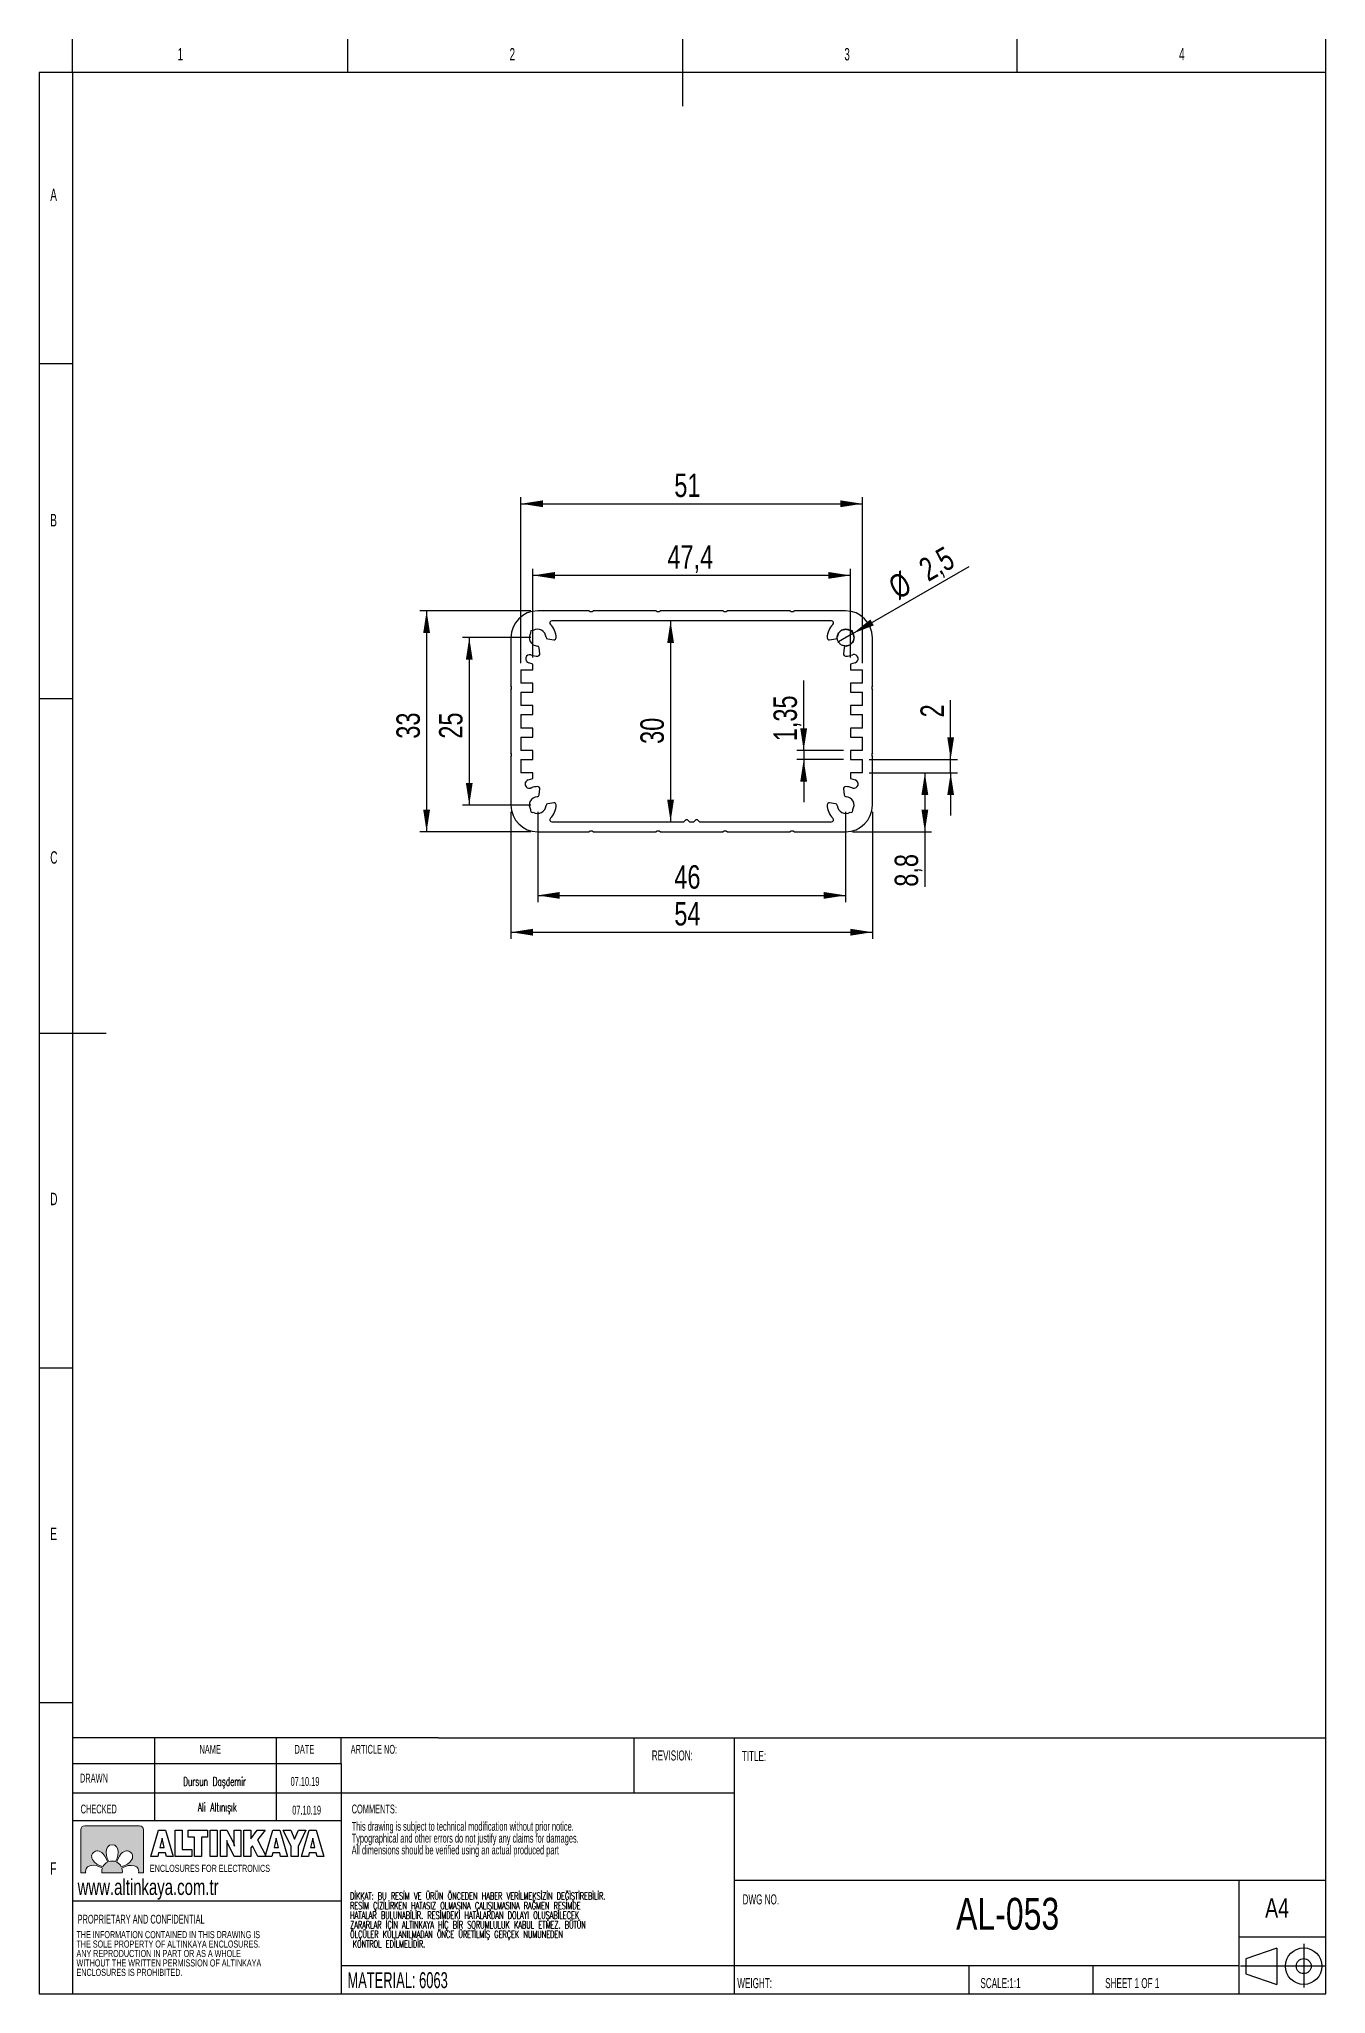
# Model space of a CAD drawing. Header units: millimetres. Extents: x 13 to 205, y 5 to 297.
import ezdxf

# ---------------------------------------------------------------- set-up
doc = ezdxf.new("R2010")
doc.units = ezdxf.units.MM
doc.linetypes.add('CENTERX2', pattern=[20.32, 12.7, -2.54, 2.54, -2.54])
doc.layers.add('LAYER_1', color=179, linetype='Continuous', lineweight=25)
doc.layers.add('LAYER_2', color=1, linetype='Continuous')
doc.styles.add('SLDTEXTSTYLE0', font='TXT', dxfattribs={"width": 0.7})
doc.styles.add('SLDTEXTSTYLE1', font='TXT', dxfattribs={"width": 0.605})
doc.styles.add('SLDTEXTSTYLE2', font='TXT', dxfattribs={"width": 0.75})
doc.styles.add('SLDTEXTSTYLE3', font='TXT', dxfattribs={"width": 0.605, "bigfont": 'bigfont'})
doc.dimstyles.new('SLDDIMSTYLE0', dxfattribs={"dimtxt": 3.5, "dimasz": 3.302, "dimexe": 0, "dimexo": 0.0625, "dimgap": 0.875, "dimtad": 1, "dimdec": 1, "dimrnd": 1e-09, "dimzin": 12, "dimdsep": 46, "dimtxsty": 'SLDTEXTSTYLE2', "dimblk1": 'NONE', "dimsah": 1, "dimcen": 0, "dimadec": 0, "dimazin": 3, "dimtfac": 1, "dimtdec": 1, "dimtmove": 0, "dimatfit": 3, "dimldrblk": 'NONE', "dimfxl": 1, "dimfrac": 2, "dimtolj": 1, "dimtzin": 12, "dimarcsym": 0})
doc.dimstyles.new('SLDDIMSTYLE1', dxfattribs={"dimtxt": 3.5, "dimasz": 3.302, "dimexe": 0, "dimexo": 0.0625, "dimgap": 0.875, "dimtad": 1, "dimdec": 0, "dimrnd": 1e-09, "dimzin": 12, "dimdsep": 46, "dimtxsty": 'SLDTEXTSTYLE2', "dimsah": 1, "dimcen": 0.09, "dimadec": 0, "dimazin": 3, "dimtfac": 1, "dimtdec": 0, "dimtofl": 0, "dimtmove": 0, "dimatfit": 3, "dimfxl": 1, "dimfrac": 2, "dimtolj": 1, "dimtzin": 12, "dimarcsym": 0})
doc.dimstyles.new('SLDDIMSTYLE2', dxfattribs={"dimtxt": 3.5, "dimasz": 3.302, "dimexe": 0, "dimexo": 0.0625, "dimgap": 0.875, "dimtad": 1, "dimdec": 0, "dimrnd": 1e-09, "dimzin": 12, "dimdsep": 46, "dimtxsty": 'SLDTEXTSTYLE2', "dimsah": 1, "dimcen": 0.09, "dimadec": 0, "dimazin": 3, "dimtfac": 1, "dimtdec": 0, "dimtmove": 0, "dimatfit": 0, "dimfxl": 1, "dimfrac": 2, "dimtolj": 1, "dimtzin": 12, "dimarcsym": 0})
doc.dimstyles.new('SLDDIMSTYLE3', dxfattribs={"dimtxt": 3.5, "dimasz": 3.302, "dimexe": 0, "dimexo": 0.0625, "dimgap": 0.875, "dimtad": 1, "dimdec": 1, "dimrnd": 1e-09, "dimzin": 12, "dimdsep": 46, "dimtxsty": 'SLDTEXTSTYLE2', "dimsah": 1, "dimcen": 0.09, "dimadec": 0, "dimazin": 3, "dimtfac": 1, "dimtdec": 1, "dimtofl": 0, "dimtmove": 0, "dimatfit": 3, "dimfxl": 1, "dimfrac": 2, "dimtolj": 1, "dimtzin": 12, "dimarcsym": 0})
doc.dimstyles.new('SLDDIMSTYLE4', dxfattribs={"dimtxt": 3.5, "dimasz": 3.302, "dimexe": 0, "dimexo": 0.0625, "dimgap": 0.875, "dimtad": 1, "dimrnd": 1e-09, "dimzin": 12, "dimdsep": 46, "dimtxsty": 'SLDTEXTSTYLE2', "dimsah": 1, "dimcen": 0.09, "dimadec": 0, "dimazin": 3, "dimtfac": 1, "dimtmove": 0, "dimatfit": 0, "dimfxl": 1, "dimfrac": 2, "dimtolj": 1, "dimtzin": 12, "dimarcsym": 0})

msp = doc.modelspace()

# ---------------------------------------------------------------- texts
at = {"color": 7, "linetype": 'Continuous', "lineweight": 0}
for s, insert, char_height, attachment_point, style in [('Dursun Daşdemir', (39.012, 37.4), 1.32292, 2, 'SLDTEXTSTYLE3'), ('07.10.19', (52.516, 37.4), 1.3229, 2, 'SLDTEXTSTYLE1'), ('Ali Altınışık', (39.418, 33.563), 1.32292, 2, 'SLDTEXTSTYLE3'), ('07.10.19', (52.76, 33.119), 1.3229, 2, 'SLDTEXTSTYLE1'), ('F', (14.467, 24.668), 1.852, 1, 'SLDTEXTSTYLE1'), ('www.altinkaya.com.tr', (18.555, 22.16), 2.38125, 1, 'SLDTEXTSTYLE0')]:
    msp.add_mtext(s, dxfattribs=dict(at, insert=insert, char_height=char_height, attachment_point=attachment_point, style=style))
at = {"layer": 'LAYER_1', "attachment_point": 1, "style": 'SLDTEXTSTYLE1'}
for s, insert, char_height in [('1', (33.483, 295.668), 1.852), ('2', (83.067, 295.668), 1.852), ('3', (133.067, 295.668), 1.852), ('4', (183.067, 295.668), 1.852), ('A', (14.467, 274.668), 1.852), ('B', (14.467, 226.062), 1.852), ('C', (14.467, 175.68), 1.852), ('D', (14.467, 124.668), 1.852), ('E', (14.467, 74.668), 1.852), ('ARTICLE NO:', (59.341, 42.198), 1.32292), ('REVISION:', (104.314, 41.366), 1.5), ('MATERIAL: 6063', (58.856, 8.24), 2.38125)]:
    msp.add_mtext(s, dxfattribs=dict(at, insert=insert, char_height=char_height))
at = {"layer": 'LAYER_1', "color": 7}
for s, insert, char_height, attachment_point, style in [('NAME', (36.754, 42.198), 1.3229, 1, 'SLDTEXTSTYLE1'), ('DATE', (50.951, 42.198), 1.3229, 1, 'SLDTEXTSTYLE1'), ('TITLE:', (117.756, 41.278), 1.5, 1, 'SLDTEXTSTYLE1'), ('DRAWN', (18.908, 37.901), 1.3229, 1, 'SLDTEXTSTYLE1'), ('CHECKED', (19.009, 33.281), 1.3229, 1, 'SLDTEXTSTYLE1'), ('COMMENTS:', (59.49, 33.281), 1.3229, 1, 'SLDTEXTSTYLE1'), ('DWG NO.', (117.874, 19.869), 1.5, 1, 'SLDTEXTSTYLE1'), ('AL-053', (157.467, 19.349), 4.7625, 2, 'SLDTEXTSTYLE2'), ('A4', (195.921, 19.3), 2.9104, 1, 'SLDTEXTSTYLE2'), ('PROPRIETARY AND CONFIDENTIAL', (18.555, 16.817), 1.32292, 1, 'SLDTEXTSTYLE1'), ('WEIGHT:', (117.083, 7.361), 1.4986, 1, 'SLDTEXTSTYLE1'), ('SCALE:1:1', (153.399, 7.362), 1.5, 1, 'SLDTEXTSTYLE1'), ('SHEET 1 OF 1', (172.029, 7.362), 1.5, 1, 'SLDTEXTSTYLE1')]:
    msp.add_mtext(s, dxfattribs=dict(at, insert=insert, char_height=char_height, attachment_point=attachment_point, style=style))

# ---------------------------------------------------------------- blocks, each defined once
blk = doc.blocks.new('Block5')
at = {"layer": 'LAYER_1'}
for p, q in [((6.79, 7.34), (1.01, 5.34)), ((6.79, 7.34), (6.79, 0.54)), ((11.82, 8.19), (11.82, 0)), ((0, 4.03), (15.88, 4.03)), ((1.01, 5.34), (1.01, 2.54)), ((1.01, 2.54), (6.79, 0.54))]:
    blk.add_line(p, q, dxfattribs=at)
for radius in [3.4, 1.4]:
    blk.add_circle((11.82, 3.99), radius, dxfattribs=at)
blk = doc.blocks.new('Block6')
at = {"layer": 'LAYER_1', "color": 250}
for p, q in [((0, 0), (1.27, 4.36)), ((1.27, 4.36), (2.44, 4.36)), ((2.44, 4.36), (3.71, 0)), ((4.04, 0), (4.04, 4.36)), ((4.04, 4.36), (5.2, 4.36)), ((5.2, 4.36), (5.2, 1.16)), ((6.19, 3.21), (6.19, 4.36)), ((6.19, 4.36), (9.41, 4.36)), ((9.41, 4.36), (9.41, 3.21)), ((9.82, 0), (9.82, 4.36)), ((9.82, 4.36), (11, 4.36)), ((11, 4.36), (11, 0)), ((11.52, 0), (11.52, 4.36)), ((11.52, 4.36), (12.62, 4.36)), ((12.62, 4.36), (13.64, 2.33)), ((13.82, 2.3), (13.82, 4.36)), ((13.82, 4.36), (14.92, 4.36)), ((14.92, 4.36), (14.92, 0)), ((15.42, 0), (15.42, 4.36)), ((15.42, 4.36), (16.57, 4.36)), ((16.57, 4.36), (16.57, 2.92)), ((16.57, 2.92), (17.61, 4.36)), ((17.61, 4.36), (18.96, 4.36)), ((18.96, 4.36), (17.67, 2.75)), ((18.94, 0), (20.21, 4.36)), ((20.21, 4.36), (21.38, 4.36)), ((21.38, 4.36), (22.65, 0)), ((23.27, 1.61), (21.94, 4.36)), ((21.94, 4.36), (23.22, 4.36)), ((23.22, 4.36), (23.84, 2.87)), ((23.84, 2.87), (24.47, 4.36)), ((25.72, 4.36), (24.42, 1.61)), ((24.47, 4.36), (25.72, 4.36)), ((25, 0), (26.27, 4.36)), ((26.27, 4.36), (27.44, 4.36)), ((27.44, 4.36), (28.71, 0)), ((1.14, 0), (0, 0)), ((1.28, 0.58), (1.14, 0)), ((2.43, 0.58), (1.28, 0.58)), ((1.86, 3), (1.49, 1.49)), ((1.49, 1.49), (2.22, 1.49)), ((2.22, 1.49), (1.86, 3)), ((2.56, 0), (2.43, 0.58)), ((3.71, 0), (2.56, 0)), ((6.77, 0), (4.04, 0)), ((5.2, 1.16), (6.77, 1.16)), ((7.23, 3.21), (6.19, 3.21)), ((6.77, 1.16), (6.77, 0)), ((7.23, 0), (7.23, 3.21)), ((8.39, 0), (7.23, 0)), ((9.41, 3.21), (8.39, 3.21)), ((8.39, 3.21), (8.39, 0)), ((11, 0), (9.82, 0)), ((12.62, 0), (11.52, 0)), ((12.62, 2.04), (12.62, 0)), ((13.82, 0), (12.8, 2.01)), ((14.92, 0), (13.82, 0)), ((16.57, 0), (15.42, 0)), ((16.86, 1.75), (16.57, 1.39)), ((16.57, 1.39), (16.57, 0)), ((17.74, 0), (16.86, 1.75)), ((17.67, 2.75), (19.12, 0)), ((19.12, 0), (17.74, 0)), ((20.08, 0), (18.94, 0)), ((20.22, 0.58), (20.08, 0)), ((21.37, 0.58), (20.22, 0.58)), ((20.8, 3), (20.43, 1.49)), ((20.43, 1.49), (21.16, 1.49)), ((21.16, 1.49), (20.8, 3)), ((21.5, 0), (21.37, 0.58)), ((22.65, 0), (21.5, 0)), ((23.27, 0), (23.27, 1.61)), ((24.42, 0), (23.27, 0)), ((24.42, 1.61), (24.42, 0)), ((26.14, 0), (25, 0)), ((26.28, 0.58), (26.14, 0)), ((27.43, 0.58), (26.28, 0.58)), ((26.86, 3), (26.49, 1.49)), ((26.49, 1.49), (27.21, 1.49)), ((27.21, 1.49), (26.86, 3)), ((27.56, 0), (27.43, 0.58)), ((28.71, 0), (27.56, 0))]:
    blk.add_line(p, q, dxfattribs=at)
for points in [[(12.7, 2.26), (12.67, 2.37), (12.63, 2.5), (12.59, 2.64)], [(12.59, 2.64), (12.6, 2.56), (12.61, 2.48), (12.62, 2.4)], [(12.62, 2.4), (12.62, 2.31), (12.62, 2.19), (12.62, 2.04)], [(12.8, 2.01), (12.77, 2.07), (12.74, 2.16), (12.7, 2.26)], [(13.64, 2.33), (13.67, 2.28), (13.7, 2.19), (13.73, 2.09)], [(13.73, 2.09), (13.77, 1.99), (13.81, 1.86), (13.85, 1.71)], [(13.82, 1.97), (13.82, 2.06), (13.82, 2.17), (13.82, 2.3)], [(13.85, 1.71), (13.84, 1.79), (13.83, 1.87), (13.82, 1.97)]]:
    blk.add_open_spline(points, degree=3, dxfattribs=at)
blk = doc.blocks.new('SW_NOTE_0')
at = {"color": 0, "linetype": 'Continuous', "lineweight": 18, "insert": (0, 1.71), "char_height": 1.3229, "attachment_point": 1, "style": 'SLDTEXTSTYLE0'}
blk.add_mtext('ENCLOSURES FOR ELECTRONICS', dxfattribs=at)
blk = doc.blocks.new('Block4')
at = {"color": 7, "linetype": 'Continuous', "lineweight": 18}
blk.add_blockref('SW_NOTE_0', (0.07, -0.34), dxfattribs=at)
blk = doc.blocks.new('SW_NOTE_0_1')
at = {"layer": 'LAYER_1', "color": 0, "char_height": 1.3229, "attachment_point": 1, "style": 'SLDTEXTSTYLE1'}
for s, insert in [('This drawing is subject to technical modification without prior notice.', (0, 1.71)), ('Typographical and other errors do not justify any claims for damages.', (0, -0.06)), ('All dimensions should be verified using an actual produced part', (0, -1.82))]:
    blk.add_mtext(s, dxfattribs=dict(at, insert=insert))
blk = doc.blocks.new('SW_NOTE_0_2')
at = {"layer": 'LAYER_1', "color": 0, "char_height": 1.0583, "attachment_point": 1, "style": 'SLDTEXTSTYLE1'}
for s, insert in [('THE INFORMATION CONTAINED IN THIS DRAWING IS', (0, 1.36)), ('ANY REPRODUCTION IN PART OR AS A WHOLE', (0, -1.46)), ('WITHOUT THE WRITTEN PERMISSION OF ALTINKAYA', (0, -2.87)), ('THE SOLE PROPERTY OF ALTINKAYA ENCLOSURES.', (0, -0.05)), ('ENCLOSURES IS PROHIBITED.', (0, -4.28))]:
    blk.add_mtext(s, dxfattribs=dict(at, insert=insert))
blk = doc.blocks.new('SW_NOTE_0_3')
at = {"layer": 'LAYER_1', "color": 0, "char_height": 1.0583, "attachment_point": 1, "style": 'SLDTEXTSTYLE3'}
for s, insert in [('DİKKAT: BU RESİM VE ÜRÜN ÖNCEDEN HABER VERİLMEKSİZİN DEĞİŞTİREBİLİR.', (0, 1.36)), ('RESİM ÇİZİLİRKEN HATASIZ OLMASINA ÇALIŞILMASINA RAĞMEN RESİMDE', (0, -0.07)), ('ZARARLAR İÇİN ALTINKAYA HİÇ BİR SORUMLULUK KABUL ETMEZ. BÜTÜN', (0, -2.95)), ('HATALAR BULUNABİLİR. RESİMDEKİ HATALARDAN DOLAYI OLUŞABİLECEK', (0, -1.51)), ('ÖLÇÜLER KULLANILMADAN ÖNCE ÜRETİLMİŞ GERÇEK NUMUNEDEN', (0, -4.38)), ('KONTROL EDİLMELİDİR.', (0.4, -5.82))]:
    blk.add_mtext(s, dxfattribs=dict(at, insert=insert))
blk = doc.blocks.new('_D')
at = {"layer": 'LAYER_1'}
for q in [(151.72, 218.24), (132.19, 206.96)]:
    blk.add_line((134.35, 208.21), q, dxfattribs=at)
blk.add_solid([(134.35, 208.21), (137.47, 209.42), (136.96, 210.3)], dxfattribs=at)
at = {"layer": 'LAYER_1', "char_height": 3.5, "attachment_point": 1, "rotation": 30, "style": 'SLDTEXTSTYLE2'}
for s, insert in [('2,5', (143.86, 218.92)), ('%%c', (139.32, 216.24))]:
    blk.add_mtext(s, dxfattribs=dict(at, insert=insert))
blk = doc.blocks.new('_None')
blk = doc.blocks.new('_D_1')
at = {"layer": 'LAYER_1'}
for p, q in [((86.27, 211.59), (69.68, 211.59)), ((70.68, 211.59), (70.68, 178.59)), ((86.27, 178.59), (69.68, 178.59))]:
    blk.add_line(p, q, dxfattribs=at)
for points in [[(70.68, 211.59), (70.17, 208.29), (71.19, 208.29)], [(70.68, 178.59), (71.19, 181.89), (70.17, 181.89)]]:
    blk.add_solid(points, dxfattribs=at)
at = {"layer": 'LAYER_1', "insert": (66.17, 192.5), "char_height": 3.5, "attachment_point": 1, "rotation": 90, "style": 'SLDTEXTSTYLE2'}
blk.add_mtext('33', dxfattribs=at)
blk = doc.blocks.new('_D_2')
at = {"layer": 'LAYER_1'}
for p, q in [((87.27, 181.59), (87.27, 168.09)), ((133.27, 181.59), (133.27, 168.09)), ((87.27, 169.09), (133.27, 169.09))]:
    blk.add_line(p, q, dxfattribs=at)
for points in [[(87.27, 169.09), (90.57, 168.58), (90.57, 169.6)], [(133.27, 169.09), (129.97, 169.6), (129.97, 168.58)]]:
    blk.add_solid(points, dxfattribs=at)
at = {"layer": 'LAYER_1', "insert": (107.68, 173.6), "char_height": 3.5, "attachment_point": 1, "style": 'SLDTEXTSTYLE2'}
blk.add_mtext('46', dxfattribs=at)
blk = doc.blocks.new('_D_3')
at = {"layer": 'LAYER_1'}
for p, q in [((86.27, 207.59), (76.05, 207.59)), ((77.05, 207.59), (77.05, 182.59)), ((86.27, 182.59), (76.05, 182.59))]:
    blk.add_line(p, q, dxfattribs=at)
for points in [[(77.05, 207.59), (76.54, 204.29), (77.56, 204.29)], [(77.05, 182.59), (77.56, 185.89), (76.54, 185.89)]]:
    blk.add_solid(points, dxfattribs=at)
at = {"layer": 'LAYER_1', "insert": (72.54, 192.5), "char_height": 3.5, "attachment_point": 1, "rotation": 90, "style": 'SLDTEXTSTYLE2'}
blk.add_mtext('25', dxfattribs=at)
blk = doc.blocks.new('_D_4')
at = {"layer": 'LAYER_1'}
blk.add_line((107.12, 210.09), (107.12, 180.09), dxfattribs=at)
for points in [[(107.12, 210.09), (106.61, 206.79), (107.63, 206.79)], [(107.12, 180.09), (107.63, 183.39), (106.61, 183.39)]]:
    blk.add_solid(points, dxfattribs=at)
at = {"layer": 'LAYER_1', "insert": (102.61, 191.72), "char_height": 3.5, "attachment_point": 1, "rotation": 90, "style": 'SLDTEXTSTYLE2'}
blk.add_mtext('30', dxfattribs=at)
blk = doc.blocks.new('_D_5')
at = {"layer": 'LAYER_1'}
for p, q in [((148.95, 189.39), (148.95, 198.27)), ((136.77, 189.39), (149.95, 189.39)), ((136.77, 187.39), (149.95, 187.39)), ((148.95, 187.39), (148.95, 189.39)), ((148.95, 187.39), (148.95, 181.04))]:
    blk.add_line(p, q, dxfattribs=at)
for points in [[(148.95, 189.39), (149.46, 192.69), (148.45, 192.69)], [(148.95, 187.39), (148.45, 184.09), (149.46, 184.09)]]:
    blk.add_solid(points, dxfattribs=at)
at = {"layer": 'LAYER_1', "insert": (144.44, 195.68), "char_height": 3.5, "attachment_point": 1, "rotation": 90, "style": 'SLDTEXTSTYLE2'}
blk.add_mtext('2', dxfattribs=at)
blk = doc.blocks.new('_D_6')
at = {"layer": 'LAYER_1'}
for p, q in [((136.77, 187.39), (146.1, 187.39)), ((145.1, 187.39), (145.1, 178.59)), ((134.27, 178.59), (146.1, 178.59)), ((145.1, 178.59), (145.1, 170.39))]:
    blk.add_line(p, q, dxfattribs=at)
for points in [[(145.1, 187.39), (144.59, 184.09), (145.61, 184.09)], [(145.1, 178.59), (145.61, 181.89), (144.59, 181.89)]]:
    blk.add_solid(points, dxfattribs=at)
at = {"layer": 'LAYER_1', "insert": (140.59, 170.39), "char_height": 3.5, "attachment_point": 1, "rotation": 90, "style": 'SLDTEXTSTYLE2'}
blk.add_mtext('8,8', dxfattribs=at)
blk = doc.blocks.new('_D_7')
at = {"layer": 'LAYER_1'}
for p, q in [((127, 190.74), (127, 201.17)), ((132.97, 190.74), (126, 190.74)), ((127, 190.74), (127, 189.39)), ((132.97, 189.39), (126, 189.39)), ((127, 189.39), (127, 183.04))]:
    blk.add_line(p, q, dxfattribs=at)
for points in [[(127, 190.74), (127.51, 194.04), (126.49, 194.04)], [(127, 189.39), (126.49, 186.09), (127.51, 186.09)]]:
    blk.add_solid(points, dxfattribs=at)
at = {"layer": 'LAYER_1', "insert": (122.49, 192.12), "char_height": 3.5, "attachment_point": 1, "rotation": 90, "style": 'SLDTEXTSTYLE2'}
blk.add_mtext('1,35', dxfattribs=at)
blk = doc.blocks.new('_D_8')
at = {"layer": 'LAYER_1'}
for p, q in [((86.57, 204.64), (86.57, 217.89)), ((133.97, 216.89), (86.57, 216.89)), ((133.97, 204.64), (133.97, 217.89))]:
    blk.add_line(p, q, dxfattribs=at)
for points in [[(86.57, 216.89), (89.87, 216.38), (89.87, 217.4)], [(133.97, 216.89), (130.67, 217.4), (130.67, 216.38)]]:
    blk.add_solid(points, dxfattribs=at)
at = {"layer": 'LAYER_1', "insert": (106.65, 221.4), "char_height": 3.5, "attachment_point": 1, "style": 'SLDTEXTSTYLE2'}
blk.add_mtext('47,4', dxfattribs=at)
blk = doc.blocks.new('_D_9')
at = {"layer": 'LAYER_1'}
for p, q in [((83.27, 181.59), (83.27, 162.59)), ((137.27, 181.59), (137.27, 162.59)), ((83.27, 163.59), (137.27, 163.59))]:
    blk.add_line(p, q, dxfattribs=at)
for points in [[(83.27, 163.59), (86.57, 163.08), (86.57, 164.1)], [(137.27, 163.59), (133.97, 164.1), (133.97, 163.08)]]:
    blk.add_solid(points, dxfattribs=at)
at = {"layer": 'LAYER_1', "insert": (107.68, 168.1), "char_height": 3.5, "attachment_point": 1, "style": 'SLDTEXTSTYLE2'}
blk.add_mtext('54', dxfattribs=at)
blk = doc.blocks.new('_D_10')
at = {"layer": 'LAYER_1'}
for p, q in [((84.77, 203.79), (84.77, 228.59)), ((135.77, 203.79), (135.77, 228.59)), ((84.77, 227.59), (135.77, 227.59))]:
    blk.add_line(p, q, dxfattribs=at)
for points in [[(84.77, 227.59), (88.07, 227.08), (88.07, 228.1)], [(135.77, 227.59), (132.47, 228.1), (132.47, 227.08)]]:
    blk.add_solid(points, dxfattribs=at)
at = {"layer": 'LAYER_1', "insert": (107.68, 232.1), "char_height": 3.5, "attachment_point": 1, "style": 'SLDTEXTSTYLE2'}
blk.add_mtext('51', dxfattribs=at)

# ---------------------------------------------------------------- dimensions: what is measured, and where the dimension line sits
at = {"layer": 'LAYER_1'}
for base, p1, p2, dimstyle, picture, middle in [((135.769, 227.588), (84.769, 202.788), (135.769, 202.788), 'SLDDIMSTYLE1', '_D_10', (110.269, 227.588)), ((86.569, 216.889), (133.969, 203.638), (86.569, 203.638), 'SLDDIMSTYLE3', '_D_8', (111.18, 216.889)), ((137.269, 163.588), (83.269, 182.588), (137.269, 182.588), 'SLDDIMSTYLE1', '_D_9', (110.269, 163.588)), ((133.269, 169.088), (87.269, 182.588), (133.269, 182.588), 'SLDDIMSTYLE1', '_D_2', (110.269, 169.088))]:
    dim = msp.add_linear_dim(base=base, p1=p1, p2=p2, dimstyle=dimstyle, dxfattribs=at)
    dim.commit()
    dim.dimension.update_dxf_attribs({"geometry": picture, "text_midpoint": middle, "dimtype": 160})
dim = msp.add_diameter_dim_2p(p1=(132.187, 206.963), p2=(134.352, 208.213), dimstyle='SLDDIMSTYLE0', dxfattribs=at)
dim.commit()
dim.dimension.update_dxf_attribs({"geometry": '_D', "text_midpoint": (146.847, 215.427), "dimtype": 163})
for base, p1, p2, dimstyle, picture, middle in [((70.682, 178.588), (87.269, 211.588), (87.269, 178.588), 'SLDDIMSTYLE1', '_D_1', (70.682, 195.088)), ((77.05, 182.588), (87.269, 207.588), (87.269, 182.588), 'SLDDIMSTYLE1', '_D_3', (77.05, 195.088)), ((107.122, 180.088), (89.382, 210.088), (109.095, 180.088), 'SLDDIMSTYLE1', '_D_4', (107.122, 194.305)), ((126.999, 189.388), (133.969, 190.738), (133.969, 189.388), 'SLDDIMSTYLE4', '_D_7', (126.999, 196.647)), ((148.953, 189.388), (135.769, 187.388), (135.769, 189.388), 'SLDDIMSTYLE2', '_D_5', (148.953, 196.973)), ((145.102, 178.588), (135.769, 187.388), (133.269, 178.588), 'SLDDIMSTYLE3', '_D_6', (145.102, 173.626))]:
    dim = msp.add_linear_dim(base=base, p1=p1, p2=p2, angle=90, dimstyle=dimstyle, dxfattribs=at)
    dim.commit()
    dim.dimension.update_dxf_attribs({"geometry": picture, "text_midpoint": middle, "dimtype": 160})

# ---------------------------------------------------------------- hatches: boundary and pattern name
at = {"layer": 'LAYER_2'}
h = msp.add_hatch(color=256, dxfattribs=at)
edge = h.paths.add_edge_path(flags=0)
edge.add_spline(control_points=[(19.611, 30.108), (19.289, 30.108), (19.026, 29.845), (19.026, 29.523)], knot_values=[0.9444444, 0.9444444, 0.9444444, 0.9444444, 1, 1, 1, 1], weights=[1, 1, 1, 1], degree=3, periodic=0)
edge.add_line((19.026, 29.523), (19.026, 23.087))
edge.add_line((19.026, 23.087), (19.764, 23.087))
edge.add_spline(control_points=[(19.764, 23.087), (19.747, 23.158), (19.739, 23.233), (19.739, 23.314)], knot_values=[0.7777778, 0.7777778, 0.7777778, 0.7777778, 0.8333333, 0.8333333, 0.8333333, 0.8333333], weights=[1, 1, 1, 1], degree=3, periodic=0)
edge.add_spline(control_points=[(19.739, 23.314), (19.737, 23.879), (20.159, 24.2), (20.867, 24.213)], knot_values=[0.7222222, 0.7222222, 0.7222222, 0.7222222, 0.7777778, 0.7777778, 0.7777778, 0.7777778], weights=[1, 1, 1, 1], degree=3, periodic=0)
edge.add_spline(control_points=[(20.867, 24.213), (21.487, 24.225), (22.104, 23.879), (22.246, 23.793)], knot_values=[0.6666667, 0.6666667, 0.6666667, 0.6666667, 0.7222222, 0.7222222, 0.7222222, 0.7222222], weights=[1, 1, 1, 1], degree=3, periodic=0)
edge.add_spline(control_points=[(22.246, 23.793), (22.196, 23.641), (22.169, 23.478), (22.169, 23.309)], knot_values=[0.6111111, 0.6111111, 0.6111111, 0.6111111, 0.6666667, 0.6666667, 0.6666667, 0.6666667], weights=[1, 1, 1, 1], degree=3, periodic=0)
edge.add_spline(control_points=[(22.169, 23.309), (22.169, 23.234), (22.174, 23.16), (22.185, 23.087)], knot_values=[0.5555556, 0.5555556, 0.5555556, 0.5555556, 0.6111111, 0.6111111, 0.6111111, 0.6111111], weights=[1, 1, 1, 1], degree=3, periodic=0)
edge.add_line((22.185, 23.087), (25.229, 23.087))
edge.add_spline(control_points=[(25.229, 23.087), (25.24, 23.16), (25.245, 23.234), (25.245, 23.309)], knot_values=[0.4444444, 0.4444444, 0.4444444, 0.4444444, 0.5, 0.5, 0.5, 0.5], weights=[1, 1, 1, 1], degree=3, periodic=0)
edge.add_spline(control_points=[(25.245, 23.309), (25.245, 23.475), (25.219, 23.635), (25.17, 23.785)], knot_values=[0.3888889, 0.3888889, 0.3888889, 0.3888889, 0.4444444, 0.4444444, 0.4444444, 0.4444444], weights=[1, 1, 1, 1], degree=3, periodic=0)
edge.add_spline(control_points=[(25.17, 23.785), (25.318, 23.873), (25.93, 24.215), (26.547, 24.204)], knot_values=[0.3333333, 0.3333333, 0.3333333, 0.3333333, 0.3888889, 0.3888889, 0.3888889, 0.3888889], weights=[1, 1, 1, 1], degree=3, periodic=0)
edge.add_spline(control_points=[(26.547, 24.204), (27.255, 24.19), (27.677, 23.869), (27.674, 23.304)], knot_values=[0.2777778, 0.2777778, 0.2777778, 0.2777778, 0.3333333, 0.3333333, 0.3333333, 0.3333333], weights=[1, 1, 1, 1], degree=3, periodic=0)
edge.add_spline(control_points=[(27.674, 23.304), (27.675, 23.227), (27.667, 23.155), (27.652, 23.087)], knot_values=[0.2222222, 0.2222222, 0.2222222, 0.2222222, 0.2777778, 0.2777778, 0.2777778, 0.2777778], weights=[1, 1, 1, 1], degree=3, periodic=0)
edge.add_line((27.652, 23.087), (28.388, 23.087))
edge.add_line((28.388, 23.087), (28.388, 29.523))
edge.add_spline(control_points=[(28.388, 29.523), (28.388, 29.845), (28.125, 30.108), (27.803, 30.108)], knot_values=[0.0555556, 0.0555556, 0.0555556, 0.0555556, 0.1111111, 0.1111111, 0.1111111, 0.1111111], weights=[1, 1, 1, 1], degree=3, periodic=0)
edge.add_line((27.803, 30.108), (19.611, 30.108))
edge = h.paths.add_edge_path(flags=0)
edge.add_spline(control_points=[(24.191, 24.77), (24.038, 24.82), (23.876, 24.848), (23.707, 24.848)], knot_values=[0.6666667, 0.6666667, 0.6666667, 0.6666667, 0.8333333, 0.8333333, 0.8333333, 0.8333333], weights=[1, 1, 1, 1], degree=3, periodic=0)
edge.add_spline(control_points=[(23.707, 24.848), (23.541, 24.848), (23.381, 24.821), (23.231, 24.773)], knot_values=[0.8333333, 0.8333333, 0.8333333, 0.8333333, 1, 1, 1, 1], weights=[1, 1, 1, 1], degree=3, periodic=0)
edge.add_spline(control_points=[(23.231, 24.773), (23.143, 24.92), (22.801, 25.533), (22.813, 26.15)], knot_values=[0, 0, 0, 0, 0.1666667, 0.1666667, 0.1666667, 0.1666667], weights=[1, 1, 1, 1], degree=3, periodic=0)
edge.add_spline(control_points=[(22.813, 26.15), (22.826, 26.857), (23.147, 27.279), (23.712, 27.277)], knot_values=[0.1666667, 0.1666667, 0.1666667, 0.1666667, 0.3333333, 0.3333333, 0.3333333, 0.3333333], weights=[1, 1, 1, 1], degree=3, periodic=0)
edge.add_spline(control_points=[(23.712, 27.277), (24.276, 27.279), (24.598, 26.857), (24.611, 26.15)], knot_values=[0.3333333, 0.3333333, 0.3333333, 0.3333333, 0.5, 0.5, 0.5, 0.5], weights=[1, 1, 1, 1], degree=3, periodic=0)
edge.add_spline(control_points=[(24.611, 26.15), (24.622, 25.529), (24.276, 24.913), (24.191, 24.77)], knot_values=[0.5, 0.5, 0.5, 0.5, 0.6666667, 0.6666667, 0.6666667, 0.6666667], weights=[1, 1, 1, 1], degree=3, periodic=0)
edge = h.paths.add_edge_path(flags=0)
edge.add_spline(control_points=[(22.339, 25.956), (22.785, 25.526), (22.976, 24.848), (23.017, 24.684)], knot_values=[0.6, 0.6, 0.6, 0.6, 0.8, 0.8, 0.8, 0.8], weights=[1, 1, 1, 1], degree=3, periodic=0)
edge.add_spline(control_points=[(23.017, 24.684), (22.724, 24.537), (22.484, 24.299), (22.336, 24.007)], knot_values=[0.8, 0.8, 0.8, 0.8, 1, 1, 1, 1], weights=[1, 1, 1, 1], degree=3, periodic=0)
edge.add_spline(control_points=[(22.336, 24.007), (22.167, 24.05), (21.494, 24.241), (21.067, 24.684)], knot_values=[0, 0, 0, 0, 0.2, 0.2, 0.2, 0.2], weights=[1, 1, 1, 1], degree=3, periodic=0)
edge.add_spline(control_points=[(21.067, 24.684), (20.576, 25.195), (20.505, 25.72), (20.906, 26.118)], knot_values=[0.2, 0.2, 0.2, 0.2, 0.4, 0.4, 0.4, 0.4], weights=[1, 1, 1, 1], degree=3, periodic=0)
edge.add_spline(control_points=[(20.906, 26.118), (21.303, 26.518), (21.829, 26.447), (22.339, 25.956)], knot_values=[0.4, 0.4, 0.4, 0.4, 0.6, 0.6, 0.6, 0.6], weights=[1, 1, 1, 1], degree=3, periodic=0)
edge = h.paths.add_edge_path(flags=0)
edge.add_spline(control_points=[(26.354, 24.678), (25.924, 24.232), (25.245, 24.041), (25.082, 24)], knot_values=[0.6, 0.6, 0.6, 0.6, 0.8, 0.8, 0.8, 0.8], weights=[1, 1, 1, 1], degree=3, periodic=0)
edge.add_spline(control_points=[(25.082, 24), (24.934, 24.292), (24.697, 24.532), (24.405, 24.68)], knot_values=[0.8, 0.8, 0.8, 0.8, 1, 1, 1, 1], weights=[1, 1, 1, 1], degree=3, periodic=0)
edge.add_spline(control_points=[(24.405, 24.68), (24.447, 24.849), (24.639, 25.522), (25.082, 25.949)], knot_values=[0, 0, 0, 0, 0.2, 0.2, 0.2, 0.2], weights=[1, 1, 1, 1], degree=3, periodic=0)
edge.add_spline(control_points=[(25.082, 25.949), (25.592, 26.44), (26.117, 26.511), (26.515, 26.11)], knot_values=[0.2, 0.2, 0.2, 0.2, 0.4, 0.4, 0.4, 0.4], weights=[1, 1, 1, 1], degree=3, periodic=0)
edge.add_spline(control_points=[(26.515, 26.11), (26.915, 25.713), (26.845, 25.188), (26.354, 24.678)], knot_values=[0.4, 0.4, 0.4, 0.4, 0.6, 0.6, 0.6, 0.6], weights=[1, 1, 1, 1], degree=3, periodic=0)

# ---------------------------------------------------------------- linework, layer by layer
at = {"color": 7, "linetype": 'Continuous', "lineweight": 25}
for p, q in [((94.969, 211.588), (87.269, 211.588)), ((104.969, 211.588), (95.569, 211.588)), ((114.969, 211.588), (105.569, 211.588)), ((124.969, 211.588), (115.569, 211.588)), ((133.269, 211.588), (125.569, 211.588)), ((83.269, 207.588), (83.269, 200.388)), ((88.777, 207.39), (89.68, 207.271)), ((131.157, 210.088), (89.382, 210.088)), ((130.858, 207.271), (131.762, 207.39)), ((137.269, 200.388), (137.269, 207.588)), ((87.587, 205.177), (87.468, 206.08)), ((133.071, 206.08), (132.952, 205.177)), ((84.769, 202.788), (86.569, 202.788)), ((84.769, 202.788), (84.769, 200.788)), ((86.569, 203.638), (85.931, 203.815)), ((86.569, 202.788), (86.569, 203.638)), ((134.676, 203.834), (133.969, 203.638)), ((133.969, 203.638), (133.969, 202.788)), ((133.969, 202.788), (135.769, 202.788)), ((135.769, 200.788), (135.769, 202.788)), ((83.269, 199.788), (83.269, 190.388)), ((86.569, 200.788), (84.769, 200.788)), ((84.769, 199.438), (86.569, 199.438)), ((84.769, 199.438), (84.769, 197.438)), ((86.569, 199.438), (86.569, 200.788)), ((133.969, 200.788), (133.969, 199.438)), ((135.769, 200.788), (133.969, 200.788)), ((133.969, 199.438), (135.769, 199.438)), ((135.769, 197.438), (135.769, 199.438)), ((137.269, 190.388), (137.269, 199.788)), ((86.569, 197.438), (84.769, 197.438)), ((84.769, 196.088), (86.569, 196.088)), ((84.769, 196.088), (84.769, 194.088)), ((86.569, 196.088), (86.569, 197.438)), ((133.969, 197.438), (133.969, 196.088)), ((135.769, 197.438), (133.969, 197.438)), ((133.969, 196.088), (135.769, 196.088)), ((135.769, 194.088), (135.769, 196.088)), ((86.569, 194.088), (84.769, 194.088)), ((84.769, 192.738), (86.569, 192.738)), ((84.769, 192.738), (84.769, 190.738)), ((86.569, 192.738), (86.569, 194.088)), ((133.969, 194.088), (133.969, 192.738)), ((135.769, 194.088), (133.969, 194.088)), ((133.969, 192.738), (135.769, 192.738)), ((135.769, 190.738), (135.769, 192.738)), ((86.569, 190.738), (84.769, 190.738)), ((86.569, 189.388), (86.569, 190.738)), ((133.969, 190.738), (133.969, 189.388)), ((135.769, 190.738), (133.969, 190.738)), ((83.269, 189.788), (83.269, 182.588)), ((84.769, 189.388), (86.569, 189.388)), ((84.769, 189.388), (84.769, 187.388)), ((86.569, 187.388), (84.769, 187.388)), ((86.569, 186.538), (86.569, 187.388)), ((133.969, 189.388), (135.769, 189.388)), ((133.969, 187.388), (133.969, 186.538)), ((135.769, 187.388), (133.969, 187.388)), ((135.769, 187.388), (135.769, 189.388)), ((137.269, 182.588), (137.269, 189.788)), ((85.863, 186.342), (86.569, 186.538)), ((87.468, 184.096), (87.587, 184.999)), ((132.952, 184.999), (133.071, 184.096)), ((133.969, 186.538), (134.676, 186.342)), ((89.68, 182.906), (88.777, 182.787)), ((131.762, 182.787), (130.858, 182.906)), ((87.269, 178.588), (94.969, 178.588)), ((89.382, 180.088), (109.095, 180.088)), ((95.569, 178.588), (104.969, 178.588)), ((105.569, 178.588), (114.969, 178.588)), ((109.095, 180.088), (109.307, 180.3)), ((109.731, 180.3), (109.944, 180.088)), ((109.944, 180.088), (110.595, 180.088)), ((110.595, 180.088), (110.807, 180.3)), ((111.231, 180.3), (111.444, 180.088)), ((111.444, 180.088), (131.157, 180.088)), ((115.569, 178.588), (124.969, 178.588)), ((125.569, 178.588), (133.269, 178.588))]:
    msp.add_line(p, q, dxfattribs=at)
at = {"color": 7, "linetype": 'Continuous', "lineweight": 18}
msp.add_line((17.8, 60.25), (17.8, 5), dxfattribs=at)
msp.add_line((17.8, 60.25), (17.8, 5), dxfattribs=at)
at = {"color": 22, "linetype": 'Continuous', "lineweight": 18}
for p, q in [((19.026, 23.087), (19.026, 29.523)), ((19.611, 30.108), (27.803, 30.108)), ((28.388, 29.523), (28.388, 23.087)), ((19.764, 23.087), (19.026, 23.087)), ((25.229, 23.087), (22.185, 23.087)), ((28.388, 23.087), (27.652, 23.087))]:
    msp.add_line(p, q, dxfattribs=at)
at = {"color": 7, "linetype": 'Continuous', "lineweight": 25}
for centre, radius, start, end in [((87.269, 207.588), 4, 90, 180), ((95.269, 211.988), 0.5, 233.1301, 306.8699), ((105.269, 211.988), 0.5, 233.1301, 306.8699), ((115.269, 211.988), 0.5, 233.1301, 306.8699), ((125.269, 211.988), 0.5, 233.1301, 306.8699), ((133.269, 207.588), 4, 0, 90), ((87.269, 207.588), 1.25, 148.20586, 266.34006), ((86.474, 208.384), 0.3, 62.84732, 207.15268), ((87.269, 207.588), 1.25, 3.65994, 121.79414), ((88.816, 207.687), 0.3, 183.65994, 262.5), ((89.382, 209.788), 0.3, 90, 226.16286), ((87.269, 207.588), 2.75, 359.53346, 46.16286), ((89.719, 207.568), 0.3, 262.5, 359.53346), ((133.269, 207.588), 2.75, 133.83714, 180.46654), ((130.819, 207.568), 0.3, 180.46654, 277.5), ((131.157, 209.788), 0.3, 313.83714, 90), ((131.722, 207.687), 0.3, 277.5, 356.34006), ((133.269, 207.588), 1.25, 58.20586, 176.34006), ((133.269, 207.588), 1.25, 273.65994, 31.79414), ((134.065, 208.384), 0.3, 332.84732, 117.15268), ((86.1, 204.421), 0.629, 74.47589, 254.47589), ((87.269, 207.588), 2.75, 248.64816, 270.46654), ((87.17, 206.041), 0.3, 7.5, 86.34006), ((87.289, 205.138), 0.3, 270.46654, 7.5), ((133.249, 205.138), 0.3, 172.5, 269.53346), ((133.368, 206.041), 0.3, 93.65994, 172.5), ((133.269, 207.588), 2.75, 269.53346, 292.42071), ((134.433, 204.769), 0.3, 102.82652, 112.42071), ((134.506, 204.444), 0.633, 285.52411, 102.82652), ((82.869, 200.088), 0.5, 323.1301, 36.8699), ((137.669, 200.088), 0.5, 143.1301, 216.8699), ((82.869, 190.088), 0.5, 323.1301, 36.8699), ((137.669, 190.088), 0.5, 143.1301, 216.8699), ((86.032, 185.732), 0.633, 105.52411, 285.52411), ((87.269, 182.588), 2.75, 89.53346, 110.11168), ((87.17, 184.135), 0.3, 273.65994, 352.5), ((87.289, 185.038), 0.3, 352.5, 89.53346), ((133.249, 185.038), 0.3, 90.46654, 187.5), ((133.368, 184.135), 0.3, 187.5, 266.34006), ((133.269, 182.588), 2.75, 67.57929, 90.46654), ((134.433, 185.408), 0.3, 247.57929, 257.17348), ((134.506, 185.732), 0.633, 257.17348, 74.47589), ((87.269, 182.588), 4, 180, 270), ((87.269, 182.588), 1.25, 93.65994, 211.79414), ((86.474, 181.793), 0.3, 152.84732, 297.15268), ((87.269, 182.588), 1.25, 238.20586, 356.34006), ((88.816, 182.489), 0.3, 97.5, 176.34006), ((87.269, 182.588), 2.75, 313.83714, 0.46654), ((89.719, 182.608), 0.3, 0.46654, 97.5), ((130.819, 182.608), 0.3, 82.5, 179.53346), ((133.269, 182.588), 2.75, 179.53346, 226.16286), ((131.722, 182.489), 0.3, 3.65994, 82.5), ((133.269, 182.588), 1.25, 183.65994, 301.79414), ((133.269, 182.588), 4, 270, 0), ((133.269, 182.588), 1.25, 328.20586, 86.34006), ((134.065, 181.793), 0.3, 242.84732, 27.15268), ((89.382, 180.388), 0.3, 133.83714, 270), ((95.269, 178.188), 0.5, 53.1301, 126.8699), ((105.269, 178.188), 0.5, 53.1301, 126.8699), ((109.519, 180.088), 0.3, 45, 135), ((111.019, 180.088), 0.3, 45, 135), ((115.269, 178.188), 0.5, 53.1301, 126.8699), ((125.269, 178.188), 0.5, 53.1301, 126.8699), ((131.157, 180.388), 0.3, 270, 46.16286)]:
    msp.add_arc(centre, radius, start, end, dxfattribs=at)
msp.add_open_spline([(86.201, 185.122), (86.222, 185.129), (86.264, 185.142), (86.304, 185.161), (86.324, 185.17)], degree=3, dxfattribs=at)
at = {"color": 22, "linetype": 'Continuous', "lineweight": 18}
for points in [[(19.026, 29.523), (19.026, 29.845), (19.289, 30.108), (19.611, 30.108)], [(27.803, 30.108), (28.125, 30.108), (28.388, 29.845), (28.388, 29.523)], [(20.906, 26.118), (21.303, 26.518), (21.829, 26.447), (22.339, 25.956)], [(22.813, 26.15), (22.826, 26.857), (23.147, 27.279), (23.712, 27.277)], [(23.712, 27.277), (24.276, 27.279), (24.598, 26.857), (24.611, 26.15)], [(25.082, 25.949), (25.592, 26.44), (26.117, 26.511), (26.515, 26.11)], [(20.867, 24.213), (20.159, 24.2), (19.737, 23.879), (19.739, 23.314)], [(21.067, 24.684), (20.576, 25.195), (20.505, 25.72), (20.906, 26.118)], [(22.246, 23.793), (22.104, 23.879), (21.487, 24.225), (20.867, 24.213)], [(22.336, 24.007), (22.167, 24.05), (21.494, 24.241), (21.067, 24.684)], [(22.169, 23.309), (22.169, 23.478), (22.196, 23.641), (22.246, 23.793)], [(23.017, 24.684), (22.724, 24.537), (22.484, 24.299), (22.336, 24.007)], [(22.339, 25.956), (22.785, 25.526), (22.976, 24.848), (23.017, 24.684)], [(23.231, 24.773), (23.143, 24.92), (22.801, 25.533), (22.813, 26.15)], [(23.707, 24.848), (23.541, 24.848), (23.381, 24.821), (23.231, 24.773)], [(24.191, 24.77), (24.038, 24.82), (23.876, 24.848), (23.707, 24.848)], [(24.611, 26.15), (24.622, 25.529), (24.276, 24.913), (24.191, 24.77)], [(24.405, 24.68), (24.447, 24.849), (24.639, 25.522), (25.082, 25.949)], [(25.082, 24), (24.934, 24.292), (24.697, 24.532), (24.405, 24.68)], [(26.354, 24.678), (25.924, 24.232), (25.245, 24.041), (25.082, 24)], [(26.547, 24.204), (25.93, 24.215), (25.318, 23.873), (25.17, 23.785)], [(25.17, 23.785), (25.219, 23.635), (25.245, 23.475), (25.245, 23.309)], [(26.515, 26.11), (26.915, 25.713), (26.845, 25.188), (26.354, 24.678)], [(27.674, 23.304), (27.677, 23.869), (27.255, 24.19), (26.547, 24.204)], [(19.739, 23.314), (19.739, 23.233), (19.747, 23.158), (19.764, 23.087)], [(22.185, 23.087), (22.174, 23.16), (22.169, 23.234), (22.169, 23.309)], [(25.245, 23.309), (25.245, 23.234), (25.24, 23.16), (25.229, 23.087)], [(27.652, 23.087), (27.667, 23.155), (27.675, 23.227), (27.674, 23.304)]]:
    msp.add_open_spline(points, degree=3, dxfattribs=at)
at = {"layer": 'LAYER_1'}
for p, q in [((17.8, 292), (17.8, 297)), ((58.9, 292), (58.9, 297)), ((108.9, 297), (108.9, 287)), ((158.9, 292), (158.9, 297)), ((205, 292), (205, 297)), ((12.8, 292), (12.8, 5)), ((17.8, 292), (12.8, 292)), ((17.8, 292), (17.8, 5)), ((205, 292), (17.8, 292)), ((205, 5), (205, 292)), ((17.8, 248.5), (12.8, 248.5)), ((12.8, 198.5), (17.8, 198.5)), ((12.8, 148.5), (22.8, 148.5)), ((12.8, 98.5), (17.8, 98.5)), ((17.8, 48.5), (12.8, 48.5)), ((72.424, 43.249), (17.8, 43.249)), ((30.02, 43.249), (30.02, 30.921)), ((48.213, 43.249), (48.213, 30.921)), ((57.912, 39.44), (57.912, 43.249)), ((72.424, 43.249), (205, 43.249)), ((101.637, 43.249), (101.637, 35.023)), ((116.6, 43.249), (116.6, 9.25)), ((17.8, 39.44), (57.912, 39.44)), ((57.912, 39.44), (57.912, 5)), ((17.8, 35.023), (57.912, 35.023)), ((57.912, 35.023), (116.6, 35.023)), ((17.8, 30.921), (57.912, 30.921)), ((116.6, 22), (205, 22)), ((192, 22), (192, 5)), ((17.8, 18.913), (57.912, 18.913)), ((57.912, 9.25), (192, 9.25)), ((116.6, 9.25), (116.6, 5)), ((151.681, 9.25), (151.681, 5)), ((170.2, 9.25), (170.2, 5)), ((12.8, 5), (17.8, 5)), ((17.8, 5), (205, 5))]:
    msp.add_line(p, q, dxfattribs=at)
at = {"layer": 'LAYER_1', "color": 7}
msp.add_line((205, 13.5), (192, 13.5), dxfattribs=at)
at = {"layer": 'LAYER_1', "linetype": 'CENTERX2'}
msp.add_circle((133.269, 207.588), 1.25, dxfattribs=at)

# ---------------------------------------------------------------- block references
at = {"color": 7, "linetype": 'Continuous'}
for name, p, xscale, yscale, zscale in [('Block6', (29.506, 25.546), 0.9, 0.9, 0.9), ('Block4', (29.292, 23.19), 0.8, 0.8, 0.8), ('Block5', (192.226, 5.952), 0.8, 0.8, 0.8)]:
    msp.add_blockref(name, p, dxfattribs=dict(at, xscale=xscale, yscale=yscale, zscale=zscale))
at = {"layer": 'LAYER_1', "color": 7}
for name, p in [('SW_NOTE_0_1', (59.49, 28.982)), ('SW_NOTE_0_2', (18.388, 13.025))]:
    msp.add_blockref(name, p, dxfattribs=at)
at = {"layer": 'LAYER_1'}
msp.add_blockref('SW_NOTE_0_3', (59.255, 18.796), dxfattribs=at)

msp.set_redraw_order([(e.dxf.handle, doc.entitydb.next_handle()) for e in msp.query("TEXT MTEXT ATTDEF DIMENSION ARC_DIMENSION")])  # texts and dimensions are drawn at this point

doc.saveas('drawing.dxf')
